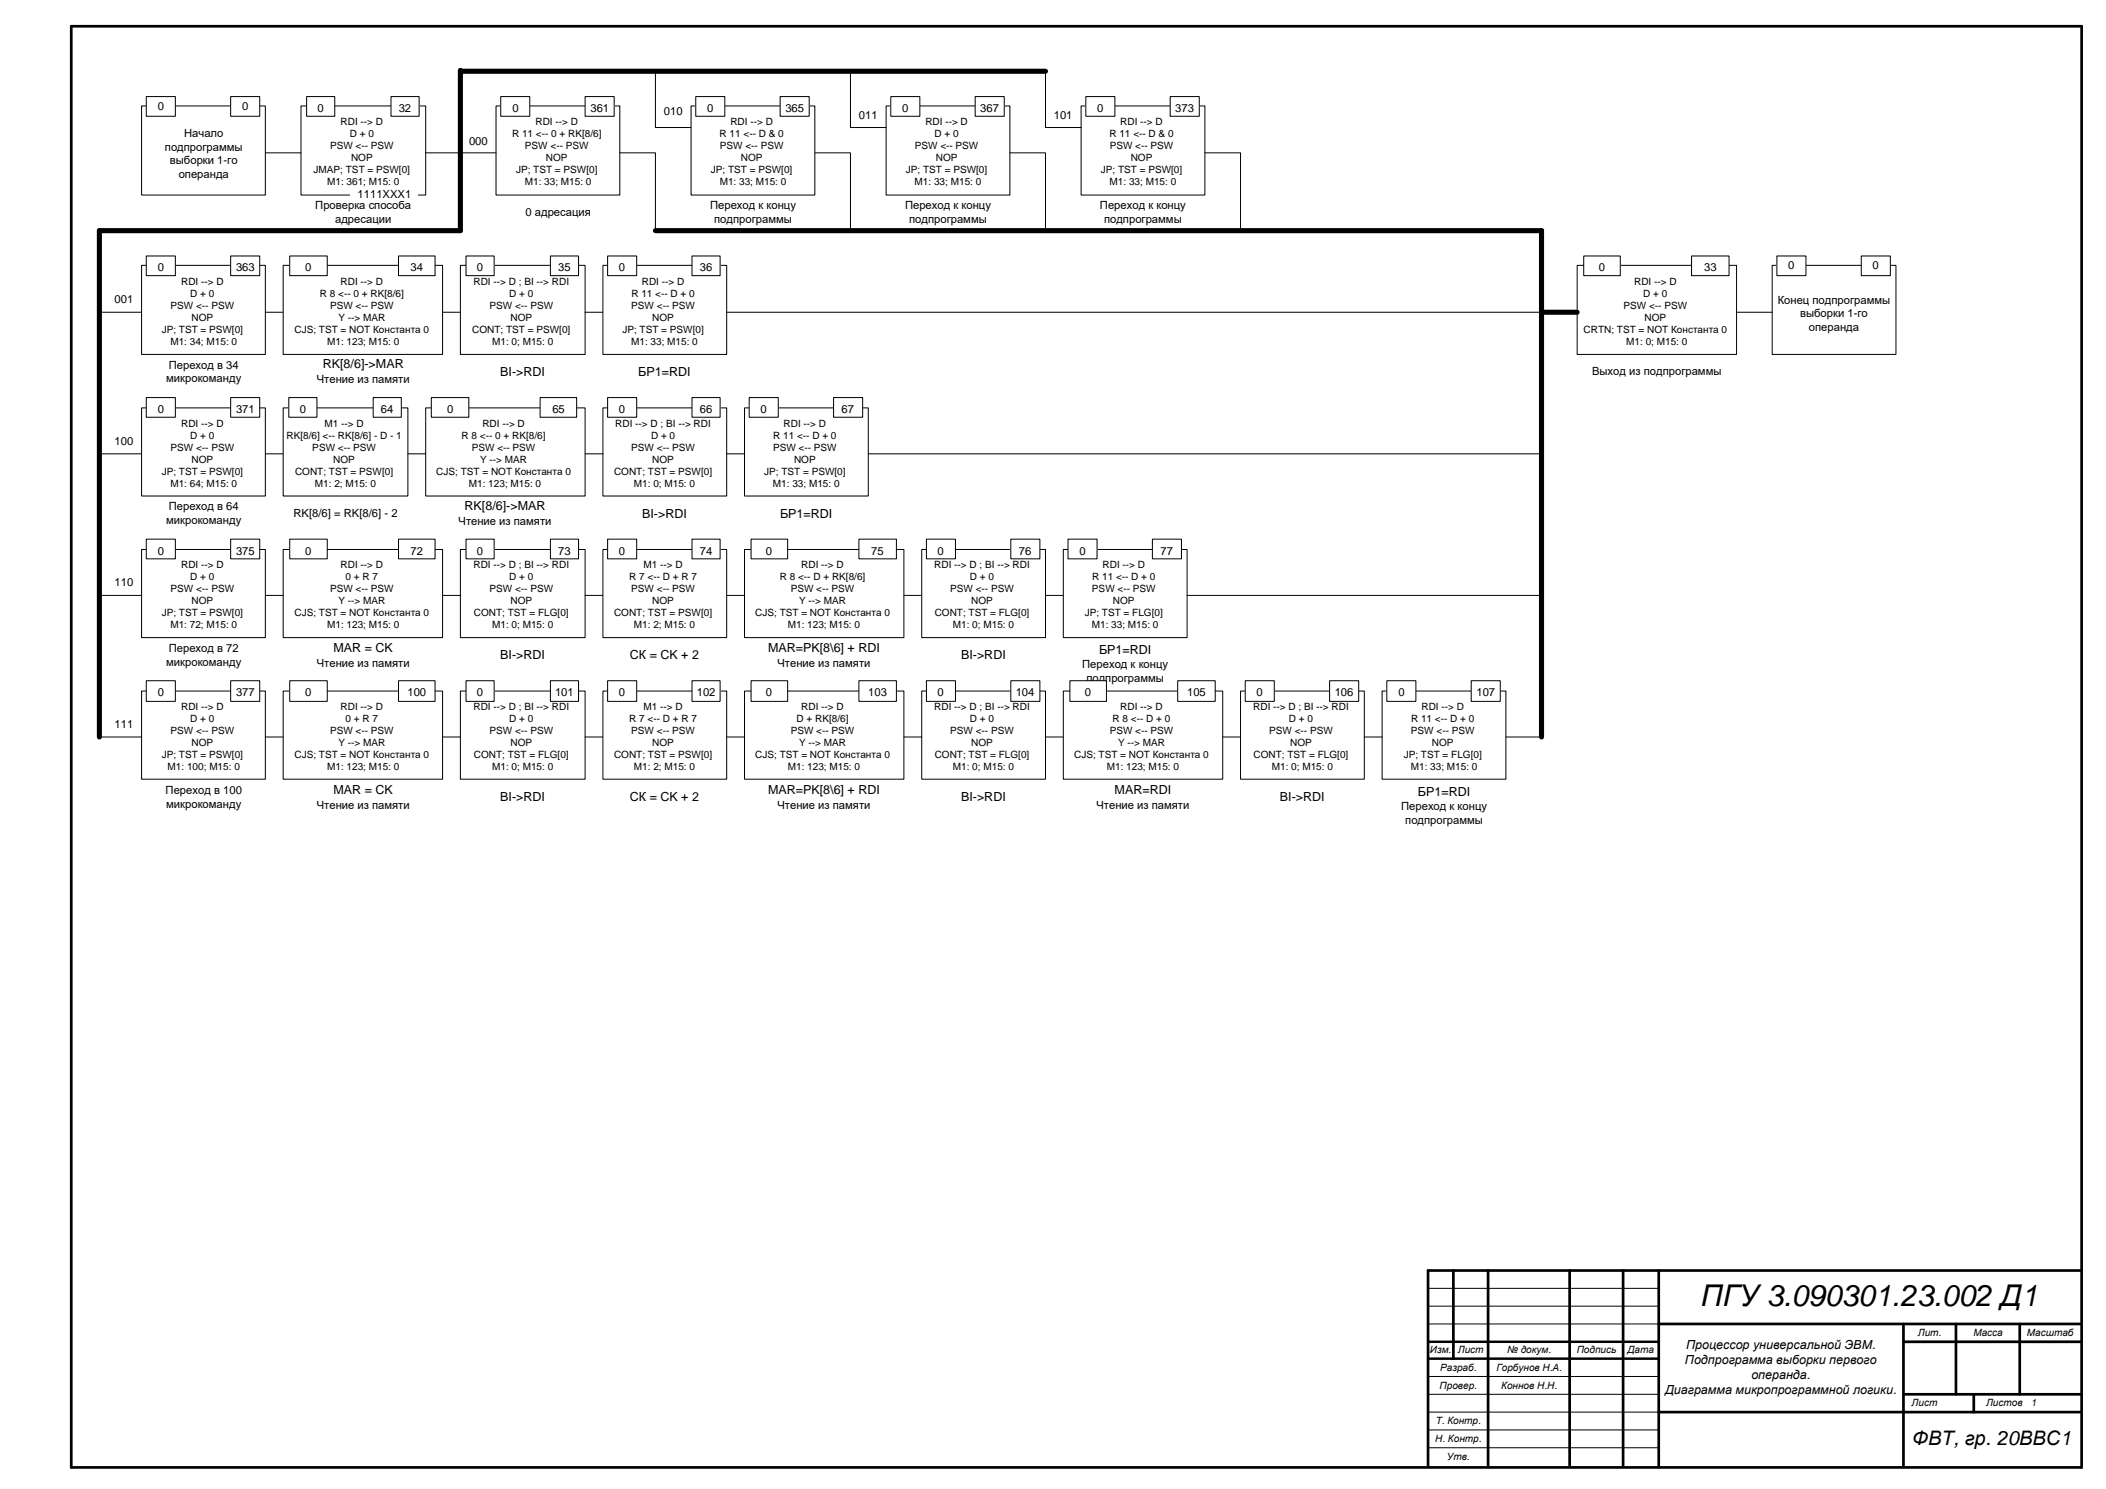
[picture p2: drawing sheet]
<svg xmlns="http://www.w3.org/2000/svg" width="594mm" height="420mm" viewBox="0 0 594 420" stroke-linecap="round" stroke-linejoin="round" font-family="sans-serif">
<defs><g id="words">
<text font-size="8.5" x="480" y="368.5">ПГУ3.090301.23.002 Д1</text>
<text font-size="5.6" x="539.5" y="407.7">ФВТ, гр. 20ВВС1</text>
<g font-size="3.5">
<text x="91.1" y="103.9">RK[8/6]-&gt;MAR</text>
<text x="141.2" y="106.1">BI-&gt;RDI</text>
<text x="180.1" y="106.1">БР1=RDI</text>
<text x="131.1" y="143.9">RK[8/6]-&gt;MAR</text>
<text x="181.2" y="146.1">BI-&gt;RDI</text>
<text x="220.1" y="146.1">БР1=RDI</text>
<text x="94.1" y="183.9">MAR = СK</text>
<text x="216.7" y="183.9">MAR=PK[8\6] + RDI</text>
<text x="310.1" y="184.5">БР1=RDI</text>
<text x="141.2" y="186.1">BI-&gt;RDI</text>
<text x="177.7" y="186.1">СК = СK + 2</text>
<text x="271.2" y="186.1">BI-&gt;RDI</text>
<text x="94.1" y="223.9">MAR = СK</text>
<text x="141.2" y="226.1">BI-&gt;RDI</text>
<text x="177.7" y="226.1">СК = СK + 2</text>
<text x="216.7" y="223.9">MAR=PK[8\6] + RDI</text>
<text x="271.2" y="226.1">BI-&gt;RDI</text>
<text x="314.5" y="223.9">MAR=RDI</text>
<text x="361.2" y="226.1">BI-&gt;RDI</text>
<text x="400.1" y="224.5">БР1=RDI</text>
<text x="475.8" y="380.7">Процессор универсальной ЭВМ.</text>
<text x="475.4" y="384.9">Подпрограмма выборки первого</text>
<text x="494.2" y="389.2">операнда.</text>
<text x="469.9" y="393.4">Диаграмма микропрограммной логики.</text>
</g>
<g font-size="3.2">
<text x="44.6" y="31">0</text>
<text x="68.4" y="31">0</text>
<text x="89.6" y="31.5">0</text>
<text x="112.5" y="31.5">32</text>
<text x="144.6" y="31.5">0</text>
<text x="166.6" y="31.5">361</text>
<text x="187.3" y="32.5">010</text>
<text x="199.6" y="31.5">0</text>
<text x="221.6" y="31.5">365</text>
<text x="242.4" y="33.5">011</text>
<text x="254.6" y="31.5">0</text>
<text x="276.6" y="31.5">367</text>
<text x="297.4" y="33.5">101</text>
<text x="309.6" y="31.5">0</text>
<text x="331.6" y="31.5">373</text>
<text x="52" y="38.8">Начало</text>
<text x="132.4" y="41">000</text>
<text x="46.5" y="42.6">подпрограммы</text>
<text x="47.9" y="46.4">выборки 1-го</text>
<text x="50.4" y="50.2">операнда</text>
<text x="89" y="59">Проверка способа</text>
<text x="100.9" y="56">1111XXX1</text>
<text x="200.4" y="59">Переход к концу</text>
<text x="255.4" y="59">Переход к концу</text>
<text x="310.4" y="59">Переход к концу</text>
<text x="94.6" y="62.9">адресации</text>
<text x="148.3" y="61">0 адресация</text>
<text x="201.5" y="62.9">подпрограммы</text>
<text x="256.5" y="62.9">подпрограммы</text>
<text x="311.5" y="62.9">подпрограммы</text>
<text x="44.6" y="76.5">0</text>
<text x="66.6" y="76.5">363</text>
<text x="86.1" y="76.5">0</text>
<text x="115.9" y="76.5">34</text>
<text x="134.6" y="76.5">0</text>
<text x="157.5" y="76.5">35</text>
<text x="174.6" y="76.5">0</text>
<text x="197.5" y="76.5">36</text>
<text x="451.1" y="76.5">0</text>
<text x="480.9" y="76.5">33</text>
<text x="504.6" y="76">0</text>
<text x="528.4" y="76">0</text>
<text x="32.4" y="85.5">001</text>
<text x="501.6" y="85.7">Конец подпрограммы</text>
<text x="507.9" y="89.5">выборки 1-го</text>
<text x="510.4" y="93.3">операнда</text>
<text x="46.9" y="107.9">микрокоманду</text>
<text x="47.6" y="104">Переход в 34</text>
<text x="449.2" y="106">Выход из подпрограммы</text>
<text x="89.4" y="108.2">Чтение из памяти</text>
<text x="44.6" y="116.5">0</text>
<text x="66.6" y="116.5">371</text>
<text x="84.6" y="116.5">0</text>
<text x="107.5" y="116.5">64</text>
<text x="126.1" y="116.5">0</text>
<text x="155.9" y="116.5">65</text>
<text x="174.6" y="116.5">0</text>
<text x="197.5" y="116.5">66</text>
<text x="214.6" y="116.5">0</text>
<text x="237.5" y="116.5">67</text>
<text x="32.4" y="125.5">100</text>
<text x="46.9" y="147.9">микрокоманду</text>
<text x="47.6" y="144">Переход в 64</text>
<text x="82.8" y="146">RK[8/6] = RK[8/6] - 2</text>
<text x="129.4" y="148.2">Чтение из памяти</text>
<text x="44.6" y="156.5">0</text>
<text x="66.6" y="156.5">375</text>
<text x="86.1" y="156.5">0</text>
<text x="115.9" y="156.5">72</text>
<text x="134.6" y="156.5">0</text>
<text x="157.5" y="156.5">73</text>
<text x="174.6" y="156.5">0</text>
<text x="197.5" y="156.5">74</text>
<text x="216.1" y="156.5">0</text>
<text x="245.9" y="156.5">75</text>
<text x="264.6" y="156.5">0</text>
<text x="287.5" y="156.5">76</text>
<text x="304.6" y="156.5">0</text>
<text x="327.5" y="156.5">77</text>
<text x="32.4" y="165.5">110</text>
<text x="47.6" y="184">Переход в 72</text>
<text x="46.9" y="187.9">микрокоманду</text>
<text x="89.4" y="188.2">Чтение из памяти</text>
<text x="219.4" y="188.2">Чтение из памяти</text>
<text x="305.4" y="188.5">Переход к концу</text>
<text x="44.6" y="196.5">0</text>
<text x="66.6" y="196.5">377</text>
<text x="86.1" y="196.5">0</text>
<text x="115" y="196.5">100</text>
<text x="134.6" y="196.5">0</text>
<text x="156.6" y="196.5">101</text>
<text x="174.6" y="196.5">0</text>
<text x="196.6" y="196.5">102</text>
<text x="216.1" y="196.5">0</text>
<text x="245" y="196.5">103</text>
<text x="264.6" y="196.5">0</text>
<text x="286.6" y="196.5">104</text>
<text x="306.1" y="196.5">0</text>
<text x="306.5" y="192.6">подпрограммы</text>
<text x="335" y="196.5">105</text>
<text x="354.6" y="196.5">0</text>
<text x="376.6" y="196.5">106</text>
<text x="394.6" y="196.5">0</text>
<text x="416.6" y="196.5">107</text>
<text x="32.4" y="205.5">111</text>
<text x="46.7" y="224">Переход в 100</text>
<text x="46.9" y="227.9">микрокоманду</text>
<text x="89.4" y="228.2">Чтение из памяти</text>
<text x="219.4" y="228.2">Чтение из памяти</text>
<text x="309.4" y="228.2">Чтение из памяти</text>
<text x="395.4" y="228.5">Переход к концу</text>
<text x="396.5" y="232.6">подпрограммы</text>
</g>
<g font-size="2.8">
<text x="96.1" y="35.4">RDI --&gt; D</text>
<text x="151.1" y="35.4">RDI --&gt; D</text>
<text x="206.1" y="35.4">RDI --&gt; D</text>
<text x="261.1" y="35.4">RDI --&gt; D</text>
<text x="316.1" y="35.4">RDI --&gt; D</text>
<text x="98.7" y="38.7">D + 0</text>
<text x="144.5" y="38.7">R 11 &lt;-- 0 + RK[8/6]</text>
<text x="203.1" y="38.7">R 11 &lt;-- D &amp; 0</text>
<text x="263.7" y="38.7">D + 0</text>
<text x="313.1" y="38.7">R 11 &lt;-- D &amp; 0</text>
<text x="93.1" y="42.1">PSW &lt;-- PSW</text>
<text x="99" y="45.5">NOP</text>
<text x="148.1" y="42.1">PSW &lt;-- PSW</text>
<text x="154.1" y="45.5">NOP</text>
<text x="203.1" y="42.1">PSW &lt;-- PSW</text>
<text x="209" y="45.5">NOP</text>
<text x="258.1" y="42.1">PSW &lt;-- PSW</text>
<text x="264.1" y="45.5">NOP</text>
<text x="313.1" y="42.1">PSW &lt;-- PSW</text>
<text x="319" y="45.5">NOP</text>
<text x="88.5" y="48.9">JMAP; TST = PSW[0]</text>
<text x="92.3" y="52.3">M1: 361; M15: 0</text>
<text x="145.6" y="48.9">JP; TST = PSW[0]</text>
<text x="148.1" y="52.3">M1: 33; M15: 0</text>
<text x="200.6" y="48.9">JP; TST = PSW[0]</text>
<text x="203.1" y="52.3">M1: 33; M15: 0</text>
<text x="255.6" y="48.9">JP; TST = PSW[0]</text>
<text x="258.1" y="52.3">M1: 33; M15: 0</text>
<text x="310.6" y="48.9">JP; TST = PSW[0]</text>
<text x="313.1" y="52.3">M1: 33; M15: 0</text>
<text x="51.1" y="80.4">RDI --&gt; D</text>
<text x="53.7" y="83.7">D + 0</text>
<text x="90.3" y="83.7">R 8 &lt;-- 0 + RK[8/6]</text>
<text x="96.1" y="80.4">RDI --&gt; D</text>
<text x="133.6" y="80.4">RDI --&gt; D ; BI --&gt; RDI</text>
<text x="143.7" y="83.7">D + 0</text>
<text x="178.2" y="83.7">R 11 &lt;-- D + 0</text>
<text x="181.1" y="80.4">RDI --&gt; D</text>
<text x="461.1" y="80.4">RDI --&gt; D</text>
<text x="463.7" y="83.7">D + 0</text>
<text x="48.1" y="87.1">PSW &lt;-- PSW</text>
<text x="93.1" y="87.1">PSW &lt;-- PSW</text>
<text x="138.1" y="87.1">PSW &lt;-- PSW</text>
<text x="178.1" y="87.1">PSW &lt;-- PSW</text>
<text x="458.1" y="87.1">PSW &lt;-- PSW</text>
<text x="45.6" y="93.9">JP; TST = PSW[0]</text>
<text x="54" y="90.5">NOP</text>
<text x="83.1" y="93.9">CJS; TST = NOT Константа 0</text>
<text x="95.5" y="90.5">Y --&gt; MAR</text>
<text x="133.3" y="93.9">CONT; TST = PSW[0]</text>
<text x="144" y="90.5">NOP</text>
<text x="175.6" y="93.9">JP; TST = PSW[0]</text>
<text x="184.1" y="90.5">NOP</text>
<text x="446.8" y="93.9">CRTN; TST = NOT Константа 0</text>
<text x="464.1" y="90.5">NOP</text>
<text x="48.1" y="97.3">M1: 34; M15: 0</text>
<text x="92.3" y="97.3">M1: 123; M15: 0</text>
<text x="138.9" y="97.3">M1: 0; M15: 0</text>
<text x="178.1" y="97.3">M1: 33; M15: 0</text>
<text x="458.9" y="97.3">M1: 0; M15: 0</text>
<text x="51.1" y="120.4">RDI --&gt; D</text>
<text x="53.7" y="123.7">D + 0</text>
<text x="80.8" y="123.7">RK[8/6] &lt;-- RK[8/6] - D - 1</text>
<text x="91.6" y="120.4">M1 --&gt; D</text>
<text x="130.3" y="123.7">R 8 &lt;-- 0 + RK[8/6]</text>
<text x="136.1" y="120.4">RDI --&gt; D</text>
<text x="173.6" y="120.4">RDI --&gt; D ; BI --&gt; RDI</text>
<text x="183.7" y="123.7">D + 0</text>
<text x="218.2" y="123.7">R 11 &lt;-- D + 0</text>
<text x="221.1" y="120.4">RDI --&gt; D</text>
<text x="48.1" y="127.1">PSW &lt;-- PSW</text>
<text x="54" y="130.5">NOP</text>
<text x="88.1" y="127.1">PSW &lt;-- PSW</text>
<text x="94.1" y="130.5">NOP</text>
<text x="133.1" y="127.1">PSW &lt;-- PSW</text>
<text x="135.5" y="130.5">Y --&gt; MAR</text>
<text x="178.1" y="127.1">PSW &lt;-- PSW</text>
<text x="184.1" y="130.5">NOP</text>
<text x="218.1" y="127.1">PSW &lt;-- PSW</text>
<text x="224" y="130.5">NOP</text>
<text x="45.6" y="133.9">JP; TST = PSW[0]</text>
<text x="48.1" y="137.3">M1: 64; M15: 0</text>
<text x="83.3" y="133.9">CONT; TST = PSW[0]</text>
<text x="88.9" y="137.3">M1: 2; M15: 0</text>
<text x="123.1" y="133.9">CJS; TST = NOT Константа 0</text>
<text x="132.3" y="137.3">M1: 123; M15: 0</text>
<text x="173.3" y="133.9">CONT; TST = PSW[0]</text>
<text x="178.9" y="137.3">M1: 0; M15: 0</text>
<text x="215.6" y="133.9">JP; TST = PSW[0]</text>
<text x="218.1" y="137.3">M1: 33; M15: 0</text>
<text x="51.1" y="160.4">RDI --&gt; D</text>
<text x="96.1" y="160.4">RDI --&gt; D</text>
<text x="133.6" y="160.4">RDI --&gt; D ; BI --&gt; RDI</text>
<text x="181.6" y="160.4">M1 --&gt; D</text>
<text x="226.1" y="160.4">RDI --&gt; D</text>
<text x="263.6" y="160.4">RDI --&gt; D ; BI --&gt; RDI</text>
<text x="311.1" y="160.4">RDI --&gt; D</text>
<text x="48.1" y="167.1">PSW &lt;-- PSW</text>
<text x="53.7" y="163.7">D + 0</text>
<text x="93.1" y="167.1">PSW &lt;-- PSW</text>
<text x="97.5" y="163.7">0 + R 7</text>
<text x="138.1" y="167.1">PSW &lt;-- PSW</text>
<text x="143.7" y="163.7">D + 0</text>
<text x="177.5" y="163.7">R 7 &lt;-- D + R 7</text>
<text x="178.1" y="167.1">PSW &lt;-- PSW</text>
<text x="220" y="163.7">R 8 &lt;-- D + RK[8/6]</text>
<text x="223.1" y="167.1">PSW &lt;-- PSW</text>
<text x="268.1" y="167.1">PSW &lt;-- PSW</text>
<text x="273.7" y="163.7">D + 0</text>
<text x="308.1" y="167.1">PSW &lt;-- PSW</text>
<text x="308.2" y="163.7">R 11 &lt;-- D + 0</text>
<text x="45.6" y="173.9">JP; TST = PSW[0]</text>
<text x="54" y="170.5">NOP</text>
<text x="83.1" y="173.9">CJS; TST = NOT Константа 0</text>
<text x="95.5" y="170.5">Y --&gt; MAR</text>
<text x="133.7" y="173.9">CONT; TST = FLG[0]</text>
<text x="144" y="170.5">NOP</text>
<text x="173.3" y="173.9">CONT; TST = PSW[0]</text>
<text x="184.1" y="170.5">NOP</text>
<text x="213.1" y="173.9">CJS; TST = NOT Константа 0</text>
<text x="225.5" y="170.5">Y --&gt; MAR</text>
<text x="263.7" y="173.9">CONT; TST = FLG[0]</text>
<text x="274" y="170.5">NOP</text>
<text x="306.1" y="173.9">JP; TST = FLG[0]</text>
<text x="314" y="170.5">NOP</text>
<text x="48.1" y="177.3">M1: 72; M15: 0</text>
<text x="92.3" y="177.3">M1: 123; M15: 0</text>
<text x="138.9" y="177.3">M1: 0; M15: 0</text>
<text x="178.9" y="177.3">M1: 2; M15: 0</text>
<text x="222.3" y="177.3">M1: 123; M15: 0</text>
<text x="268.9" y="177.3">M1: 0; M15: 0</text>
<text x="308.1" y="177.3">M1: 33; M15: 0</text>
<text x="51.1" y="200.4">RDI --&gt; D</text>
<text x="53.7" y="203.8">D + 0</text>
<text x="96.1" y="200.4">RDI --&gt; D</text>
<text x="97.5" y="203.8">0 + R 7</text>
<text x="133.6" y="200.4">RDI --&gt; D ; BI --&gt; RDI</text>
<text x="143.7" y="203.8">D + 0</text>
<text x="177.5" y="203.8">R 7 &lt;-- D + R 7</text>
<text x="181.6" y="200.4">M1 --&gt; D</text>
<text x="224.8" y="203.8">D + RK[8/6]</text>
<text x="226.1" y="200.4">RDI --&gt; D</text>
<text x="263.6" y="200.4">RDI --&gt; D ; BI --&gt; RDI</text>
<text x="273.7" y="203.8">D + 0</text>
<text x="314" y="203.8">R 8 &lt;-- D + 0</text>
<text x="316.1" y="200.4">RDI --&gt; D</text>
<text x="353.6" y="200.4">RDI --&gt; D ; BI --&gt; RDI</text>
<text x="363.7" y="203.8">D + 0</text>
<text x="398.2" y="203.8">R 11 &lt;-- D + 0</text>
<text x="401.1" y="200.4">RDI --&gt; D</text>
<text x="48.1" y="207.1">PSW &lt;-- PSW</text>
<text x="93.1" y="207.1">PSW &lt;-- PSW</text>
<text x="138.1" y="207.1">PSW &lt;-- PSW</text>
<text x="178.1" y="207.1">PSW &lt;-- PSW</text>
<text x="223.1" y="207.1">PSW &lt;-- PSW</text>
<text x="268.1" y="207.1">PSW &lt;-- PSW</text>
<text x="313.1" y="207.1">PSW &lt;-- PSW</text>
<text x="358.1" y="207.1">PSW &lt;-- PSW</text>
<text x="398.1" y="207.1">PSW &lt;-- PSW</text>
<text x="45.6" y="213.9">JP; TST = PSW[0]</text>
<text x="54" y="210.5">NOP</text>
<text x="83.1" y="213.9">CJS; TST = NOT Константа 0</text>
<text x="95.5" y="210.5">Y --&gt; MAR</text>
<text x="133.7" y="213.9">CONT; TST = FLG[0]</text>
<text x="144" y="210.5">NOP</text>
<text x="173.3" y="213.9">CONT; TST = PSW[0]</text>
<text x="184.1" y="210.5">NOP</text>
<text x="213.1" y="213.9">CJS; TST = NOT Константа 0</text>
<text x="225.5" y="210.5">Y --&gt; MAR</text>
<text x="263.7" y="213.9">CONT; TST = FLG[0]</text>
<text x="274" y="210.5">NOP</text>
<text x="303.1" y="213.9">CJS; TST = NOT Константа 0</text>
<text x="315.5" y="210.5">Y --&gt; MAR</text>
<text x="353.7" y="213.9">CONT; TST = FLG[0]</text>
<text x="364" y="210.5">NOP</text>
<text x="396.1" y="213.9">JP; TST = FLG[0]</text>
<text x="404.1" y="210.5">NOP</text>
<text x="47.3" y="217.3">M1: 100; M15: 0</text>
<text x="92.3" y="217.3">M1: 123; M15: 0</text>
<text x="138.9" y="217.3">M1: 0; M15: 0</text>
<text x="178.9" y="217.3">M1: 2; M15: 0</text>
<text x="222.3" y="217.3">M1: 123; M15: 0</text>
<text x="268.9" y="217.3">M1: 0; M15: 0</text>
<text x="312.3" y="217.3">M1: 123; M15: 0</text>
<text x="358.9" y="217.3">M1: 0; M15: 0</text>
<text x="398.1" y="217.3">M1: 33; M15: 0</text>
<text x="541.2" y="376.8">Лит.</text>
<text x="556.8" y="376.8">Масса</text>
<text x="571.9" y="376.8">Масштаб</text>
<text x="403.5" y="381.8">Изм.</text>
<text x="411.4" y="381.8">Лист</text>
<text x="425.3" y="381.8">№ докум.</text>
<text x="444.9" y="381.8">Подпись</text>
<text x="459.3" y="381.8">Дата</text>
<text x="406.4" y="386.8">Разраб.</text>
<text x="422.2" y="386.8">Горбунов Н.А.</text>
<text x="406.2" y="391.8">Провер.</text>
<text x="423.6" y="391.8">Коннов Н.Н.</text>
<text x="405.1" y="401.8">Т. Контр.</text>
<text x="539.4" y="396.8">Лист</text>
<text x="560.4" y="396.8">Листов</text>
<text x="573.1" y="396.8">1</text>
<text x="405" y="406.8">Н. Контр.</text>
<text x="408.3" y="411.8">Утв.</text>
</g>
</g></defs>
<path d="M403 378.6h65M403 383.4h64.8" fill="none" stroke="#000" stroke-width=".7"/>
<g fill="none" stroke="#000" stroke-width=".76">
<path d="M20.1 7.4h567.3v406.7h-567.3zM410.1 358.5v24.9M419.9 358.5v55M442.9 358.5v55M458 358.5v55M468 358.5v55M587.1 358.5h-184.1v55M468 373.6h119.1M537.1 373.6v39.9M537.1 378.6h50M551.9 373.6v19.8M569.9 373.6v19.8"/>
<path d="M468 398.5h119.1M537.1 393.4h50M556.9 393.4v5.1"/>
</g>
<path d="M403 363.5h65M403 368.6h65M403 373.6h65M403 388.4h65M403 393.4h65M403 398.5h65M403 403.5h65M403 408.5h65" fill="none" stroke="#000" stroke-width=".28"/>
<path d="M40 29.9h34.9v25.1h-34.9z" fill-rule="evenodd" fill="#fff"/>
<path d="M40 29.9h34.9v25.1h-34.9z" fill="none" stroke="#000" stroke-width=".28"/>
<path d="M41.3 27.3h8.2v5.5h-8.2z" fill-rule="evenodd" fill="#fff"/>
<path d="M41.3 27.3h8.2v5.5h-8.2z" fill="none" stroke="#000" stroke-width=".28"/>
<path d="M65.1 27.3h8.2v5.5h-8.2z" fill-rule="evenodd" fill="#fff"/>
<path d="M65.1 27.3h8.2v5.5h-8.2z" fill="none" stroke="#000" stroke-width=".28"/>
<path d="M84.9 29.9h35.2v25.1h-35.2z" fill-rule="evenodd" fill="#fff"/>
<path d="M84.9 29.9h35.2v25.1h-35.2z" fill="none" stroke="#000" stroke-width=".28"/>
<path d="M86.5 27.3h8v5.5h-8z" fill-rule="evenodd" fill="#fff"/>
<path d="M86.5 27.3h8v5.5h-8z" fill="none" stroke="#000" stroke-width=".28"/>
<path d="M110.3 27.3h8v5.5h-8z" fill-rule="evenodd" fill="#fff"/>
<path d="M110.3 27.3h8v5.5h-8zM74.9 43.1h10" fill="none" stroke="#000" stroke-width=".28"/>
<path d="M140 29.9h34.9v25.1h-34.9z" fill-rule="evenodd" fill="#fff"/>
<path d="M140 29.9h34.9v25.1h-34.9z" fill="none" stroke="#000" stroke-width=".28"/>
<path d="M141.3 27.3h8.2v5.5h-8.2z" fill-rule="evenodd" fill="#fff"/>
<path d="M141.3 27.3h8.2v5.5h-8.2z" fill="none" stroke="#000" stroke-width=".28"/>
<path d="M165.1 27.3h8.2v5.5h-8.2z" fill-rule="evenodd" fill="#fff"/>
<path d="M165.1 27.3h8.2v5.5h-8.2zM120.1 43.1h9.8v-4.5v4.5h10.1" fill="none" stroke="#000" stroke-width=".28"/>
<path d="M129.9 20.1h165.1" fill="none" stroke="#000" stroke-width="1.4"/>
<path d="M445 74.9h45v25.1h-45z" fill-rule="evenodd" fill="#fff"/>
<path d="M445 74.9h45v25.1h-45z" fill="none" stroke="#000" stroke-width=".28"/>
<path d="M446.9 72.2h10.3v5.6h-10.3z" fill-rule="evenodd" fill="#fff"/>
<path d="M446.9 72.2h10.3v5.6h-10.3z" fill="none" stroke="#000" stroke-width=".28"/>
<path d="M477.3 72.2h10.6v5.6h-10.6z" fill-rule="evenodd" fill="#fff"/>
<path d="M477.3 72.2h10.6v5.6h-10.6z" fill="none" stroke="#000" stroke-width=".28"/>
<path d="M500.1 74.9h34.9v25.1h-34.9z" fill-rule="evenodd" fill="#fff"/>
<path d="M500.1 74.9h34.9v25.1h-34.9z" fill="none" stroke="#000" stroke-width=".28"/>
<path d="M501.4 72.2h8.2v5.6h-8.2z" fill-rule="evenodd" fill="#fff"/>
<path d="M501.4 72.2h8.2v5.6h-8.2z" fill="none" stroke="#000" stroke-width=".28"/>
<path d="M525.2 72.2h8.2v5.6h-8.2z" fill-rule="evenodd" fill="#fff"/>
<path d="M240 20.1h-55.1v15.9h10.1M174.9 43.1h10v22M229.9 43.1h10.1v22M525.2 72.2h8.2v5.6h-8.2z" fill="none" stroke="#000" stroke-width=".28"/>
<path d="M28 65.1v142.9" fill="none" stroke="#000" stroke-width="1.4"/>
<path d="M195 29.9h34.9v25.1h-34.9z" fill-rule="evenodd" fill="#fff"/>
<path d="M195 29.9h34.9v25.1h-34.9z" fill="none" stroke="#000" stroke-width=".28"/>
<path d="M196.3 27.3h8.2v5.5h-8.2z" fill-rule="evenodd" fill="#fff"/>
<path d="M196.3 27.3h8.2v5.5h-8.2z" fill="none" stroke="#000" stroke-width=".28"/>
<path d="M220.1 27.3h8.2v5.5h-8.2z" fill-rule="evenodd" fill="#fff"/>
<path d="M220.1 27.3h8.2v5.5h-8.2zM184.9 65.1h250.1v23h10h-10v40h-190M490 88.1h10.1" fill="none" stroke="#000" stroke-width=".28"/>
<path d="M129.9 19.8v45.3h-101.9" fill="none" stroke="#000" stroke-width="1.4"/>
<path d="M250 29.9h35v25.1h-35z" fill-rule="evenodd" fill="#fff"/>
<path d="M250 29.9h35v25.1h-35z" fill="none" stroke="#000" stroke-width=".28"/>
<path d="M251.4 27.3h8.2v5.5h-8.2z" fill-rule="evenodd" fill="#fff"/>
<path d="M251.4 27.3h8.2v5.5h-8.2z" fill="none" stroke="#000" stroke-width=".28"/>
<path d="M275.2 27.3h8.2v5.5h-8.2z" fill-rule="evenodd" fill="#fff"/>
<path d="M275.2 27.3h8.2v5.5h-8.2z" fill="none" stroke="#000" stroke-width=".28"/>
<path d="M305.1 29.9h34.9v25.1h-34.9z" fill-rule="evenodd" fill="#fff"/>
<path d="M305.1 29.9h34.9v25.1h-34.9z" fill="none" stroke="#000" stroke-width=".28"/>
<path d="M306.4 27.3h8.2v5.5h-8.2z" fill-rule="evenodd" fill="#fff"/>
<path d="M306.4 27.3h8.2v5.5h-8.2z" fill="none" stroke="#000" stroke-width=".28"/>
<path d="M330.2 27.3h8.2v5.5h-8.2z" fill-rule="evenodd" fill="#fff"/>
<path d="M240 20.1v15.9h10M295 20.1v15.9h10.1M330.2 27.3h8.2v5.5h-8.2z" fill="none" stroke="#000" stroke-width=".28"/>
<path d="M40 155h34.9v24.9h-34.9z" fill-rule="evenodd" fill="#fff"/>
<path d="M40 155h34.9v24.9h-34.9z" fill="none" stroke="#000" stroke-width=".28"/>
<path d="M41.3 152.1h8.2v5.6h-8.2z" fill-rule="evenodd" fill="#fff"/>
<path d="M41.3 152.1h8.2v5.6h-8.2z" fill="none" stroke="#000" stroke-width=".28"/>
<path d="M65.1 152.1h8.2v5.6h-8.2z" fill-rule="evenodd" fill="#fff"/>
<path d="M65.1 152.1h8.2v5.6h-8.2zM28 160.1v7.9h12" fill="none" stroke="#000" stroke-width=".28"/>
<path d="M79.9 155h45v24.9h-45z" fill-rule="evenodd" fill="#fff"/>
<path d="M79.9 155h45v24.9h-45z" fill="none" stroke="#000" stroke-width=".28"/>
<path d="M81.8 152.1h10.5v5.6h-10.5z" fill-rule="evenodd" fill="#fff"/>
<path d="M81.8 152.1h10.5v5.6h-10.5z" fill="none" stroke="#000" stroke-width=".28"/>
<path d="M112.4 152.1h10.4v5.6h-10.4z" fill-rule="evenodd" fill="#fff"/>
<path d="M112.4 152.1h10.4v5.6h-10.4z" fill="none" stroke="#000" stroke-width=".28"/>
<path d="M210.1 155h45v24.9h-45z" fill-rule="evenodd" fill="#fff"/>
<path d="M210.1 155h45v24.9h-45z" fill="none" stroke="#000" stroke-width=".28"/>
<path d="M211.9 152.1h10.3v5.6h-10.3z" fill-rule="evenodd" fill="#fff"/>
<path d="M211.9 152.1h10.3v5.6h-10.3z" fill="none" stroke="#000" stroke-width=".28"/>
<path d="M242.4 152.1h10.5v5.6h-10.5z" fill-rule="evenodd" fill="#fff"/>
<path d="M242.4 152.1h10.5v5.6h-10.5z" fill="none" stroke="#000" stroke-width=".28"/>
<path d="M129.9 155h35.2v24.9h-35.2z" fill-rule="evenodd" fill="#fff"/>
<path d="M129.9 155h35.2v24.9h-35.2z" fill="none" stroke="#000" stroke-width=".28"/>
<path d="M131.5 152.1h7.9v5.6h-7.9z" fill-rule="evenodd" fill="#fff"/>
<path d="M131.5 152.1h7.9v5.6h-7.9z" fill="none" stroke="#000" stroke-width=".28"/>
<path d="M155.3 152.1h7.9v5.6h-7.9z" fill-rule="evenodd" fill="#fff"/>
<path d="M155.3 152.1h7.9v5.6h-7.9zM165.1 168h5" fill="none" stroke="#000" stroke-width=".28"/>
<path d="M260.1 155h34.9v24.9h-34.9z" fill-rule="evenodd" fill="#fff"/>
<path d="M260.1 155h34.9v24.9h-34.9z" fill="none" stroke="#000" stroke-width=".28"/>
<path d="M261.4 152.1h8.2v5.6h-8.2z" fill-rule="evenodd" fill="#fff"/>
<path d="M261.4 152.1h8.2v5.6h-8.2z" fill="none" stroke="#000" stroke-width=".28"/>
<path d="M285.2 152.1h8.2v5.6h-8.2z" fill-rule="evenodd" fill="#fff"/>
<path d="M285.2 152.1h8.2v5.6h-8.2zM295 168h5" fill="none" stroke="#000" stroke-width=".28"/>
<path d="M300 155h35v24.9h-35z" fill-rule="evenodd" fill="#fff"/>
<path d="M300 155h35v24.9h-35z" fill="none" stroke="#000" stroke-width=".28"/>
<path d="M301.4 152.1h8.2v5.6h-8.2z" fill-rule="evenodd" fill="#fff"/>
<path d="M301.4 152.1h8.2v5.6h-8.2z" fill="none" stroke="#000" stroke-width=".28"/>
<path d="M325.2 152.1h8.2v5.6h-8.2z" fill-rule="evenodd" fill="#fff"/>
<path d="M445 88.1h-10v79.9h-100M325.2 152.1h8.2v5.6h-8.2zM74.9 168h5M124.9 168h5M255.1 168h5" fill="none" stroke="#000" stroke-width=".28"/>
<path d="M40 195h34.9v24.9h-34.9z" fill-rule="evenodd" fill="#fff"/>
<path d="M40 195h34.9v24.9h-34.9z" fill="none" stroke="#000" stroke-width=".28"/>
<path d="M41.3 192.1h8.2v5.8h-8.2z" fill-rule="evenodd" fill="#fff"/>
<path d="M41.3 192.1h8.2v5.8h-8.2z" fill="none" stroke="#000" stroke-width=".28"/>
<path d="M65.1 192.1h8.2v5.8h-8.2z" fill-rule="evenodd" fill="#fff"/>
<path d="M65.1 192.1h8.2v5.8h-8.2zM28 200v8h12" fill="none" stroke="#000" stroke-width=".28"/>
<path d="M210.1 195h45v24.9h-45z" fill-rule="evenodd" fill="#fff"/>
<path d="M210.1 195h45v24.9h-45z" fill="none" stroke="#000" stroke-width=".28"/>
<path d="M211.9 192.1h10.3v5.8h-10.3z" fill-rule="evenodd" fill="#fff"/>
<path d="M211.9 192.1h10.3v5.8h-10.3z" fill="none" stroke="#000" stroke-width=".28"/>
<path d="M242.4 192.1h10.5v5.8h-10.5z" fill-rule="evenodd" fill="#fff"/>
<path d="M242.4 192.1h10.5v5.8h-10.5z" fill="none" stroke="#000" stroke-width=".28"/>
<path d="M129.9 195h35.2v24.9h-35.2z" fill-rule="evenodd" fill="#fff"/>
<path d="M129.9 195h35.2v24.9h-35.2z" fill="none" stroke="#000" stroke-width=".28"/>
<path d="M131.5 192.1h7.9v5.8h-7.9z" fill-rule="evenodd" fill="#fff"/>
<path d="M131.5 192.1h7.9v5.8h-7.9z" fill="none" stroke="#000" stroke-width=".28"/>
<path d="M155.3 192.1h7.9v5.8h-7.9z" fill-rule="evenodd" fill="#fff"/>
<path d="M155.3 192.1h7.9v5.8h-7.9zM165.1 208h5" fill="none" stroke="#000" stroke-width=".28"/>
<path d="M260.1 195h34.9v24.9h-34.9z" fill-rule="evenodd" fill="#fff"/>
<path d="M260.1 195h34.9v24.9h-34.9z" fill="none" stroke="#000" stroke-width=".28"/>
<path d="M261.4 192.1h8.2v5.8h-8.2z" fill-rule="evenodd" fill="#fff"/>
<path d="M261.4 192.1h8.2v5.8h-8.2z" fill="none" stroke="#000" stroke-width=".28"/>
<path d="M285.2 192.1h8.2v5.8h-8.2z" fill-rule="evenodd" fill="#fff"/>
<path d="M285.2 192.1h8.2v5.8h-8.2z" fill="none" stroke="#000" stroke-width=".28"/>
<path d="M390 195h34.9v24.9h-34.9z" fill-rule="evenodd" fill="#fff"/>
<path d="M390 195h34.9v24.9h-34.9z" fill="none" stroke="#000" stroke-width=".28"/>
<path d="M391.3 192.1h8.2v5.8h-8.2z" fill-rule="evenodd" fill="#fff"/>
<path d="M391.3 192.1h8.2v5.8h-8.2z" fill="none" stroke="#000" stroke-width=".28"/>
<path d="M415.1 192.1h8.2v5.8h-8.2z" fill-rule="evenodd" fill="#fff"/>
<path d="M415.1 192.1h8.2v5.8h-8.2zM255.1 208h5" fill="none" stroke="#000" stroke-width=".28"/>
<path d="M300 195h45v24.9h-45z" fill-rule="evenodd" fill="#fff"/>
<path d="M300 195h45v24.9h-45z" fill="none" stroke="#000" stroke-width=".28"/>
<path d="M301.9 192.1h10.3v5.8h-10.3z" fill-rule="evenodd" fill="#fff"/>
<path d="M301.9 192.1h10.3v5.8h-10.3z" fill="none" stroke="#000" stroke-width=".28"/>
<path d="M332.3 192.1h10.6v5.8h-10.6z" fill-rule="evenodd" fill="#fff"/>
<path d="M332.3 192.1h10.6v5.8h-10.6zM295 208h5" fill="none" stroke="#000" stroke-width=".28"/>
<path d="M350 195h35v24.9h-35z" fill-rule="evenodd" fill="#fff"/>
<path d="M350 195h35v24.9h-35z" fill="none" stroke="#000" stroke-width=".28"/>
<path d="M351.4 192.1h8.2v5.8h-8.2z" fill-rule="evenodd" fill="#fff"/>
<path d="M351.4 192.1h8.2v5.8h-8.2z" fill="none" stroke="#000" stroke-width=".28"/>
<path d="M375.2 192.1h8.2v5.8h-8.2z" fill-rule="evenodd" fill="#fff"/>
<path d="M285 43.1h10v22M340 43.1h10v22M445 88.1h-10v119.9h-10.1M375.2 192.1h8.2v5.8h-8.2zM345 208h5M385 208h5" fill="none" stroke="#000" stroke-width=".28"/>
<path d="M170.1 155h35v24.9h-35z" fill-rule="evenodd" fill="#fff"/>
<path d="M170.1 155h35v24.9h-35z" fill="none" stroke="#000" stroke-width=".28"/>
<path d="M171.4 152.1h8.3v5.6h-8.3z" fill-rule="evenodd" fill="#fff"/>
<path d="M171.4 152.1h8.3v5.6h-8.3z" fill="none" stroke="#000" stroke-width=".28"/>
<path d="M195.3 152.1h7.9v5.6h-7.9z" fill-rule="evenodd" fill="#fff"/>
<path d="M195.3 152.1h7.9v5.6h-7.9zM205.1 168h5" fill="none" stroke="#000" stroke-width=".28"/>
<path d="M79.9 195h45v24.9h-45z" fill-rule="evenodd" fill="#fff"/>
<path d="M79.9 195h45v24.9h-45z" fill="none" stroke="#000" stroke-width=".28"/>
<path d="M81.8 192.1h10.5v5.8h-10.5z" fill-rule="evenodd" fill="#fff"/>
<path d="M81.8 192.1h10.5v5.8h-10.5z" fill="none" stroke="#000" stroke-width=".28"/>
<path d="M112.4 192.1h10.4v5.8h-10.4z" fill-rule="evenodd" fill="#fff"/>
<path d="M112.4 192.1h10.4v5.8h-10.4zM74.9 208h5M124.9 208h5" fill="none" stroke="#000" stroke-width=".28"/>
<path d="M170.1 195h35v24.9h-35z" fill-rule="evenodd" fill="#fff"/>
<path d="M170.1 195h35v24.9h-35z" fill="none" stroke="#000" stroke-width=".28"/>
<path d="M171.4 192.1h8.3v5.8h-8.3z" fill-rule="evenodd" fill="#fff"/>
<path d="M171.4 192.1h8.3v5.8h-8.3z" fill="none" stroke="#000" stroke-width=".28"/>
<path d="M195.3 192.1h7.9v5.8h-7.9z" fill-rule="evenodd" fill="#fff"/>
<path d="M195.3 192.1h7.9v5.8h-7.9zM205.1 208h5" fill="none" stroke="#000" stroke-width=".28"/>
<path d="M40 115.1h34.9v24.9h-34.9z" fill-rule="evenodd" fill="#fff"/>
<path d="M40 115.1h34.9v24.9h-34.9z" fill="none" stroke="#000" stroke-width=".28"/>
<path d="M41.3 112.2h8.2v5.5h-8.2z" fill-rule="evenodd" fill="#fff"/>
<path d="M41.3 112.2h8.2v5.5h-8.2z" fill="none" stroke="#000" stroke-width=".28"/>
<path d="M65.1 112.2h8.2v5.5h-8.2z" fill-rule="evenodd" fill="#fff"/>
<path d="M28 115.1v13h12M65.1 112.2h8.2v5.5h-8.2zM74.9 128.1h5" fill="none" stroke="#000" stroke-width=".28"/>
<path d="M170.1 115.1h35v24.9h-35z" fill-rule="evenodd" fill="#fff"/>
<path d="M170.1 115.1h35v24.9h-35z" fill="none" stroke="#000" stroke-width=".28"/>
<path d="M171.4 112.2h8.3v5.5h-8.3z" fill-rule="evenodd" fill="#fff"/>
<path d="M171.4 112.2h8.3v5.5h-8.3z" fill="none" stroke="#000" stroke-width=".28"/>
<path d="M195.3 112.2h7.9v5.5h-7.9z" fill-rule="evenodd" fill="#fff"/>
<path d="M195.3 112.2h7.9v5.5h-7.9z" fill="none" stroke="#000" stroke-width=".28"/>
<path d="M79.9 115.1h35.2v24.9h-35.2z" fill-rule="evenodd" fill="#fff"/>
<path d="M79.9 115.1h35.2v24.9h-35.2z" fill="none" stroke="#000" stroke-width=".28"/>
<path d="M81.5 112.2h7.9v5.5h-7.9z" fill-rule="evenodd" fill="#fff"/>
<path d="M81.5 112.2h7.9v5.5h-7.9z" fill="none" stroke="#000" stroke-width=".28"/>
<path d="M105.3 112.2h7.9v5.5h-7.9z" fill-rule="evenodd" fill="#fff"/>
<path d="M105.3 112.2h7.9v5.5h-7.9z" fill="none" stroke="#000" stroke-width=".28"/>
<path d="M120.1 115.1h45v24.9h-45z" fill-rule="evenodd" fill="#fff"/>
<path d="M120.1 115.1h45v24.9h-45z" fill="none" stroke="#000" stroke-width=".28"/>
<path d="M121.7 112.2h10.6v5.5h-10.6z" fill-rule="evenodd" fill="#fff"/>
<path d="M121.7 112.2h10.6v5.5h-10.6z" fill="none" stroke="#000" stroke-width=".28"/>
<path d="M152.4 112.2h10.3v5.5h-10.3z" fill-rule="evenodd" fill="#fff"/>
<path d="M152.4 112.2h10.3v5.5h-10.3zM115.1 128.1h5M165.1 128.1h5M205.1 128.1h5" fill="none" stroke="#000" stroke-width=".28"/>
<path d="M210.1 115.1h34.9v24.9h-34.9z" fill-rule="evenodd" fill="#fff"/>
<path d="M210.1 115.1h34.9v24.9h-34.9z" fill="none" stroke="#000" stroke-width=".28"/>
<path d="M211.4 112.2h8.2v5.5h-8.2z" fill-rule="evenodd" fill="#fff"/>
<path d="M211.4 112.2h8.2v5.5h-8.2z" fill="none" stroke="#000" stroke-width=".28"/>
<path d="M235.2 112.2h8.2v5.5h-8.2z" fill-rule="evenodd" fill="#fff"/>
<path d="M235.2 112.2h8.2v5.5h-8.2z" fill="none" stroke="#000" stroke-width=".28"/>
<path d="M40 74.9h34.9v25.1h-34.9z" fill-rule="evenodd" fill="#fff"/>
<path d="M40 74.9h34.9v25.1h-34.9z" fill="none" stroke="#000" stroke-width=".28"/>
<path d="M41.3 72.2h8.2v5.6h-8.2z" fill-rule="evenodd" fill="#fff"/>
<path d="M41.3 72.2h8.2v5.6h-8.2z" fill="none" stroke="#000" stroke-width=".28"/>
<path d="M65.1 72.2h8.2v5.6h-8.2z" fill-rule="evenodd" fill="#fff"/>
<path d="M28 74.9v13.2h12M65.1 72.2h8.2v5.6h-8.2zM74.9 88.1h5" fill="none" stroke="#000" stroke-width=".28"/>
<path d="M129.9 74.9h35.2v25.1h-35.2z" fill-rule="evenodd" fill="#fff"/>
<path d="M129.9 74.9h35.2v25.1h-35.2z" fill="none" stroke="#000" stroke-width=".28"/>
<path d="M131.5 72.2h7.9v5.6h-7.9z" fill-rule="evenodd" fill="#fff"/>
<path d="M131.5 72.2h7.9v5.6h-7.9z" fill="none" stroke="#000" stroke-width=".28"/>
<path d="M155.3 72.2h7.9v5.6h-7.9z" fill-rule="evenodd" fill="#fff"/>
<path d="M155.3 72.2h7.9v5.6h-7.9z" fill="none" stroke="#000" stroke-width=".28"/>
<path d="M79.9 74.9h45v25.1h-45z" fill-rule="evenodd" fill="#fff"/>
<path d="M79.9 74.9h45v25.1h-45z" fill="none" stroke="#000" stroke-width=".28"/>
<path d="M81.8 72.2h10.5v5.6h-10.5z" fill-rule="evenodd" fill="#fff"/>
<path d="M81.8 72.2h10.5v5.6h-10.5z" fill="none" stroke="#000" stroke-width=".28"/>
<path d="M112.4 72.2h10.4v5.6h-10.4z" fill-rule="evenodd" fill="#fff"/>
<path d="M112.4 72.2h10.4v5.6h-10.4zM124.9 88.1h5M165.1 88.1h5" fill="none" stroke="#000" stroke-width=".28"/>
<path d="M170.1 74.9h35v25.1h-35z" fill-rule="evenodd" fill="#fff"/>
<path d="M170.1 74.9h35v25.1h-35z" fill="none" stroke="#000" stroke-width=".28"/>
<path d="M171.4 72.2h8.3v5.6h-8.3z" fill-rule="evenodd" fill="#fff"/>
<path d="M171.4 72.2h8.3v5.6h-8.3z" fill="none" stroke="#000" stroke-width=".28"/>
<path d="M195.3 72.2h7.9v5.6h-7.9z" fill-rule="evenodd" fill="#fff"/>
<path d="M195.3 72.2h7.9v5.6h-7.9zM205.1 88.1h239.9" fill="none" stroke="#000" stroke-width=".28"/>
<path d="M99 53.2h19v3.4h-19z" fill-rule="evenodd" fill="#fff"/>
<path d="M184.9 65.1h250.1v142.9M435 88.1h10" fill="none" stroke="#000" stroke-width="1.4"/>
<use href="#words"/>
</svg>
